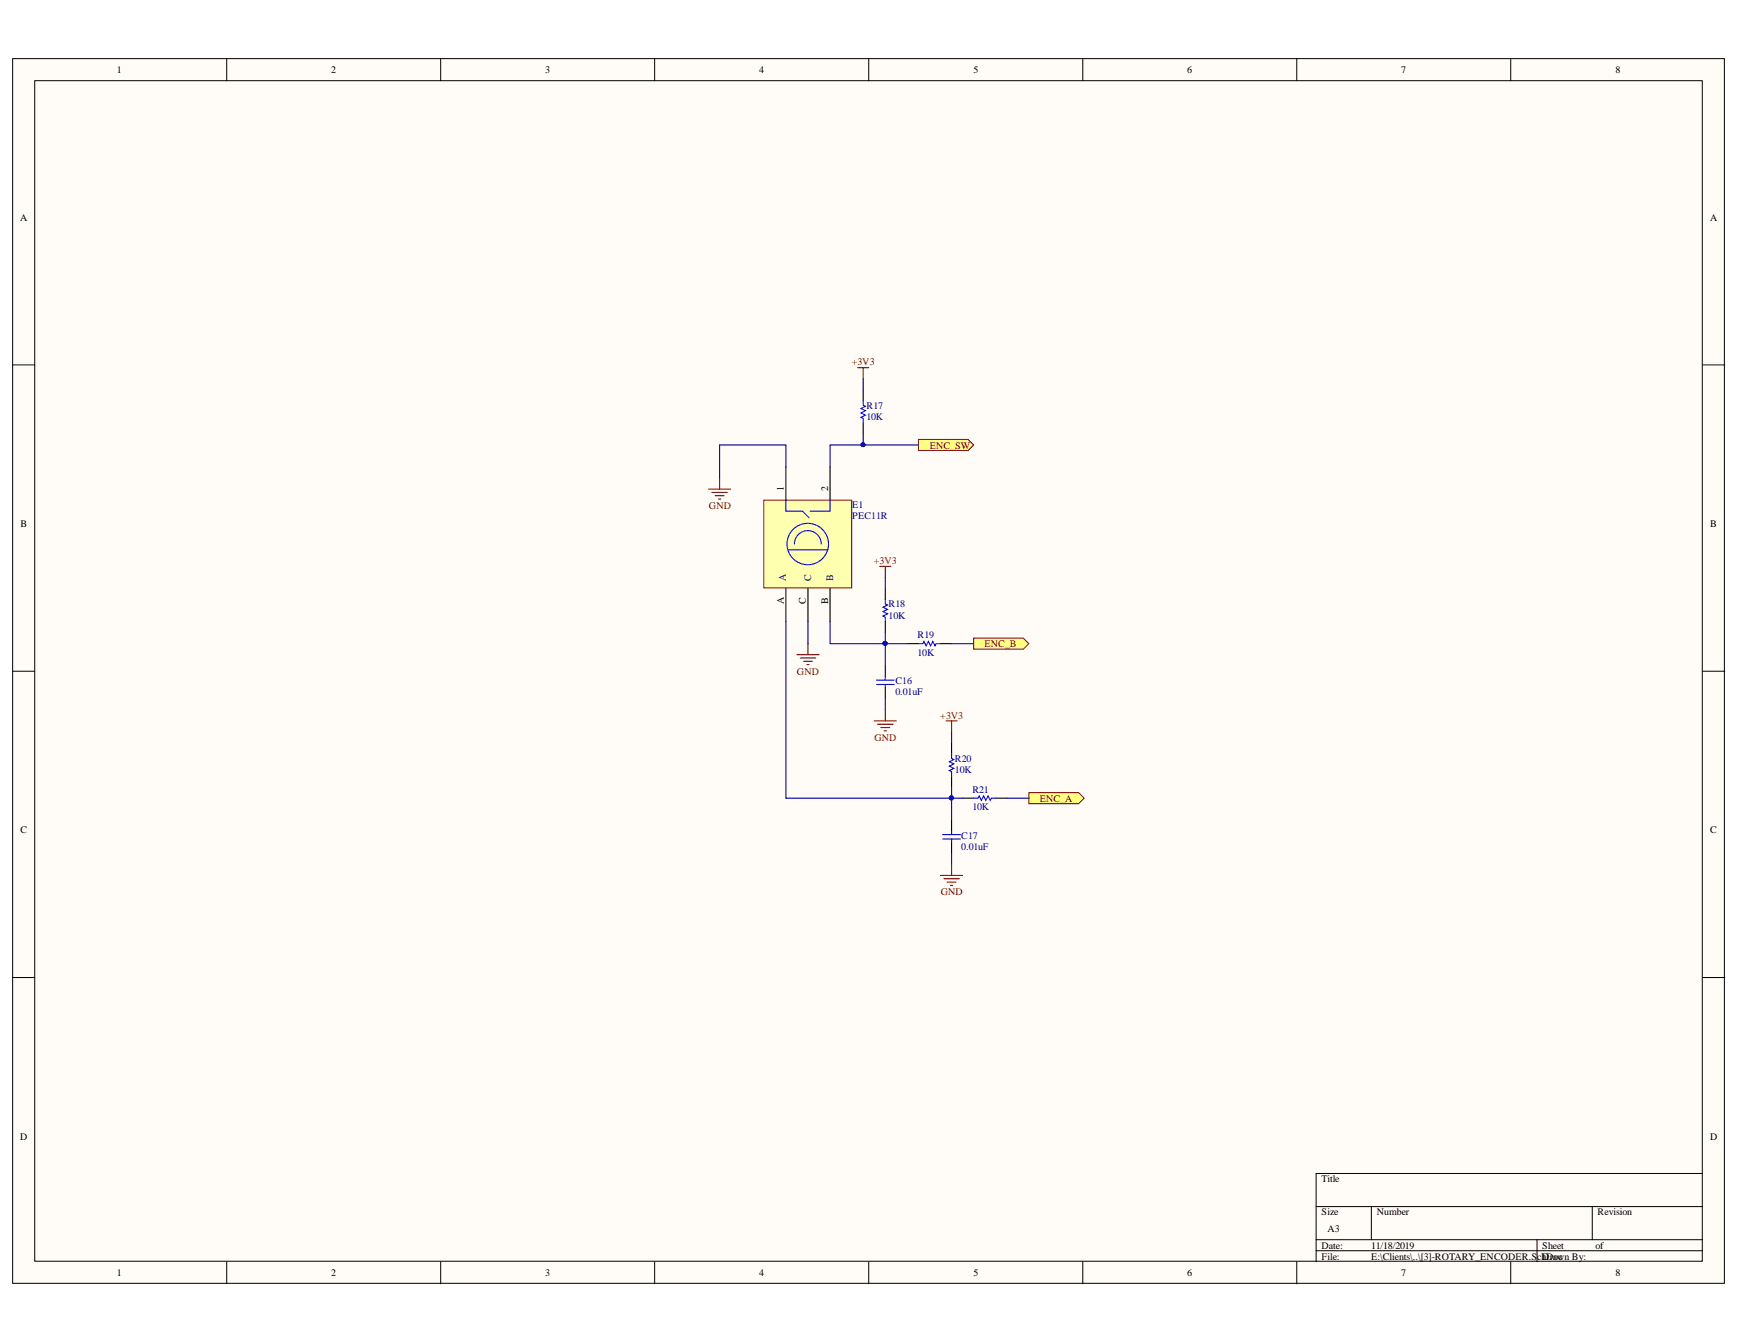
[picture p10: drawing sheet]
<svg xmlns="http://www.w3.org/2000/svg" width="279mm" height="216mm" viewBox="0 0 279 216" stroke-linecap="round" stroke-linejoin="round" font-family="sans-serif">
<defs><g id="words">
<g font-size="1.6">
<text x="18.8" y="11.8">1</text>
<text x="53.2" y="11.8">2</text>
<text x="87.5" y="11.8">3</text>
<text x="121.9" y="11.8">4</text>
<text x="156.3" y="11.8">5</text>
<text x="190.6" y="11.8">6</text>
<text x="225" y="11.8">7</text>
<text x="259.4" y="11.8">8</text>
<text x="3.2" y="35.4">A</text>
<text x="274.6" y="35.4">A</text>
<text x="125.9" y="78.9" transform="rotate(-90 125.9 78.9)">1</text>
<text x="133" y="78.9" transform="rotate(-90 133 78.9)">2</text>
<text x="3.3" y="84.6">B</text>
<text x="274.6" y="84.6">B</text>
<text x="125.9" y="97.1" transform="rotate(-90 125.9 97.1)">A</text>
<text x="129.4" y="97" transform="rotate(-90 129.4 97)">C</text>
<text x="133" y="97" transform="rotate(-90 133 97)">B</text>
<text x="3.3" y="133.9">C</text>
<text x="274.6" y="133.9">C</text>
<text x="3.2" y="183.1">D</text>
<text x="274.6" y="183.1">D</text>
<text x="212.2" y="189.9">Title</text>
<text x="212.2" y="195.2">Size</text>
<text x="213.1" y="198">A3</text>
<text x="221.1" y="195.2">Number</text>
<text x="256.5" y="195.2">Revision</text>
<text x="212.2" y="200.6">Date:</text>
<text x="212.2" y="202.4">File:</text>
<text x="220.2" y="200.6">11/18/2019</text>
<text x="220.2" y="202.4">E:\Clients\..\[3]-ROTARY_ENCODER.S</text>
<text x="246.8" y="202.4">chDDraown By:</text>
<text x="247.7" y="200.6">Sheet</text>
<text x="250.2" y="202.4">c</text>
<text x="256.2" y="200.6">of</text>
<text x="18.8" y="205">1</text>
<text x="53.2" y="205">2</text>
<text x="87.5" y="205">3</text>
<text x="121.9" y="205">4</text>
<text x="156.3" y="205">5</text>
<text x="190.6" y="205">6</text>
<text x="225" y="205">7</text>
<text x="259.4" y="205">8</text>
</g>
<g font-size="1.6" fill="#800000">
<text x="136.8" y="58.7">+3V3</text>
<text x="149.3" y="72">ENC_SW</text>
<text x="113.8" y="81.8">GND</text>
<text x="140.3" y="90.7">+3V3</text>
<text x="158.1" y="103.9">ENC_B</text>
<text x="128" y="108.4">GND</text>
<text x="140.4" y="119">GND</text>
<text x="151" y="115.4">+3V3</text>
<text x="167" y="128.8">ENC_A</text>
<text x="151.1" y="143.8">GND</text>
</g>
<g font-size="1.6" fill="#000080">
<text x="139.1" y="65.6">R17</text>
<text x="139.1" y="67.4">10K</text>
<text x="136.9" y="81.6">E1</text>
<text x="136.9" y="83.4">PEC11R</text>
<text x="126.2" y="93.3" transform="rotate(-90 126.2 93.3)">A</text>
<text x="130.3" y="93.3" transform="rotate(-90 130.3 93.3)">C</text>
<text x="133.8" y="93.3" transform="rotate(-90 133.8 93.3)">B</text>
<text x="142.7" y="97.6">R18</text>
<text x="142.7" y="99.4">10K</text>
<text x="147.3" y="102.5">R19</text>
<text x="147.3" y="105.4">10K</text>
<text x="143.8" y="109.9">C16</text>
<text x="143.8" y="111.7">0.01uF</text>
<text x="153.3" y="122.4">R20</text>
<text x="153.3" y="124.1">10K</text>
<text x="156.1" y="127.3">R21</text>
<text x="156.1" y="130.1">10K</text>
<text x="154.4" y="134.8">C17</text>
<text x="154.4" y="136.6">0.01uF</text>
</g>
</g></defs>
<g fill="#fffcf8" stroke="#000" stroke-width=".16">
<path d="M2 9.4h274.9v196.8h-274.9z"/>
<path d="M5.6 13h267.7v189.6h-267.7z"/>
</g>
<g fill="none" stroke="#000" stroke-width=".16">
<path d="M36.4 9.4v3.6M70.8 9.4v3.6M105.1 9.4v3.6M139.5 9.4v3.6M173.9 9.4v3.6M208.2 9.4v3.6M242.6 9.4v3.6M2 58.6h3.6M273.4 58.6h3.6M2 107.8h3.6M273.4 107.8h3.6M2 157h3.6"/>
<path d="M273.4 157h3.6M211.3 193.8h62.1M211.3 199.1h62.1M220.2 193.8v5.3M246.8 199.1v3.6M255.7 193.8v5.3M273.4 188.5h-62.1v14.2M36.4 202.7v3.5M70.8 202.7v3.5M105.1 202.7v3.5M139.5 202.7v3.5M173.9 202.7v3.5"/>
<path d="M208.2 202.7v3.5M211.3 200.9h62.1M242.6 202.7v3.5"/>
</g>
<path d="M122.6 80.3h14.2v14.1h-14.2z" fill="#ffffb0" stroke="#800000" stroke-width=".16"/>
<path d="M126.2 75v5.3M133.3 75v5.3M126.2 94.5v5.3M129.7 94.5v5.3M133.3 94.5v5.3" fill="none" stroke="#000" stroke-width=".18"/>
<g fill="none" stroke="#00f" stroke-width=".18">
<path d="M126.2 80.3v1.8h2.7l1 1.1M126.5 88.3h6.4M127.6 87.4a2.16 2.16 0 0 1 2.1-2.2 2.16 2.16 0 0 1 2.2 2.2M133.3 80.3v1.8h-3.2"/>
<circle cx="129.7" cy="87.4" r="3.3"/>
</g>
<path d="M113.8 78.6h3.5M114.3 79.1h2.5M114.8 79.6h1.5M115.6 76.8v1.8M115.4 80.2h.3" fill="none" stroke="#800000" stroke-width=".18"/>
<path d="M147.5 70.6h8l.8 .9-.8 .9h-8z" fill-rule="evenodd" fill="#ffff80" stroke="#800000" stroke-width=".16"/>
<path d="M138.6 62.6v1.8M138.6 67.9v1.8M142.2 94.5v1.8M142.2 99.8v1.8M145.7 103.4h1.8M151 103.4h1.8" fill="none" stroke="#000" stroke-width=".18"/>
<path d="M138.6 64.4v.7l.4 .2-.7 .3 .7 .4-.7 .3 .7 .4-.7 .3 .3 .2v.7M142.2 96.3v.7l.3 .2-.7 .3 .7 .4-.7 .4 .7 .3-.7 .4 .4 .1v.7M147.5 103.4h.7l.2-.4 .3 .7 .4-.7 .3 .7 .4-.7 .3 .7 .2-.3h.7" fill="none" stroke="#00f" stroke-width=".18"/>
<path d="M137.7 59.1h1.8M138.6 59.1v1.7M141.3 91h1.7M142.2 91v1.8M128 105.2h3.5M128.5 105.7h2.5M129 106.2h1.4M129.6 106.8h.3M129.7 103.4v1.8" fill="none" stroke="#800000" stroke-width=".18"/>
<path d="M156.3 102.5h8l.9 .9-.9 .9h-8z" fill-rule="evenodd" fill="#ffff80" stroke="#800000" stroke-width=".16"/>
<path d="M142.2 106.9v1.8M142.2 110.5v1.8M152.8 119.4v1.7M152.8 124.7v1.7M154.6 128.2h1.7M159.9 128.2h1.8" fill="none" stroke="#000" stroke-width=".18"/>
<path d="M140.7 109.2h2.9M140.7 110h2.9M142.2 108.7v.5M142.2 110v.5M152.8 121.1v.7l.4 .2-.8 .4 .8 .3-.8 .4 .8 .3-.8 .4 .4 .2v.7M156.3 128.2h.8l.1-.3 .4 .7 .3-.7 .4 .7 .4-.7 .3 .7 .2-.4h.7" fill="none" stroke="#00f" stroke-width=".18"/>
<path d="M140.4 115.8h3.5M140.9 116.3h2.5M141.4 116.9h1.5M142 117.4h.3M142.2 114v1.8M151.9 115.8h1.8M152.8 115.8v1.8" fill="none" stroke="#800000" stroke-width=".18"/>
<path d="M165.2 127.3h8l.9 .9-.9 .9h-8z" fill-rule="evenodd" fill="#ffff80" stroke="#800000" stroke-width=".16"/>
<path d="M152.8 131.8v1.7M152.8 135.3v1.8" fill="none" stroke="#000" stroke-width=".18"/>
<path d="M151.4 134.1h2.8M151.4 134.8h2.8M152.8 133.5v.6M152.8 134.8v.5" fill="none" stroke="#00f" stroke-width=".18"/>
<path d="M152.8 138.9v1.7M151 140.6h3.6M151.6 141.2h2.4M152.1 141.7h1.4M152.6 142.2h.4" fill="none" stroke="#800000" stroke-width=".18"/>
<g fill="none" stroke="#000080" stroke-width=".18">
<path d="M126.2 75v-3.5h-10.6v5.3M138.6 60.8v1.8M138.6 69.7v1.8M147.5 71.5h-14.2v3.5M126.2 99.8v28.4h26.6v-1.8M129.7 99.8v3.6M133.3 99.8v3.6h12.4M142.2 92.8v1.7M142.2 101.6v5.3M142.2 112.3v1.7M152.8 103.4h3.5M152.8 117.6v1.8"/>
<path d="M152.8 137.1v1.8M154.6 128.2h-1.8v3.6M161.7 128.2h3.5"/>
</g>
<g fill="#000080" stroke="#000080" stroke-width=".16">
<circle cx="138.6" cy="71.4" r=".31"/>
<circle cx="142.1" cy="103.4" r=".31"/>
<circle cx="152.8" cy="128.2" r=".31"/>
</g>
<use href="#words"/>
</svg>
